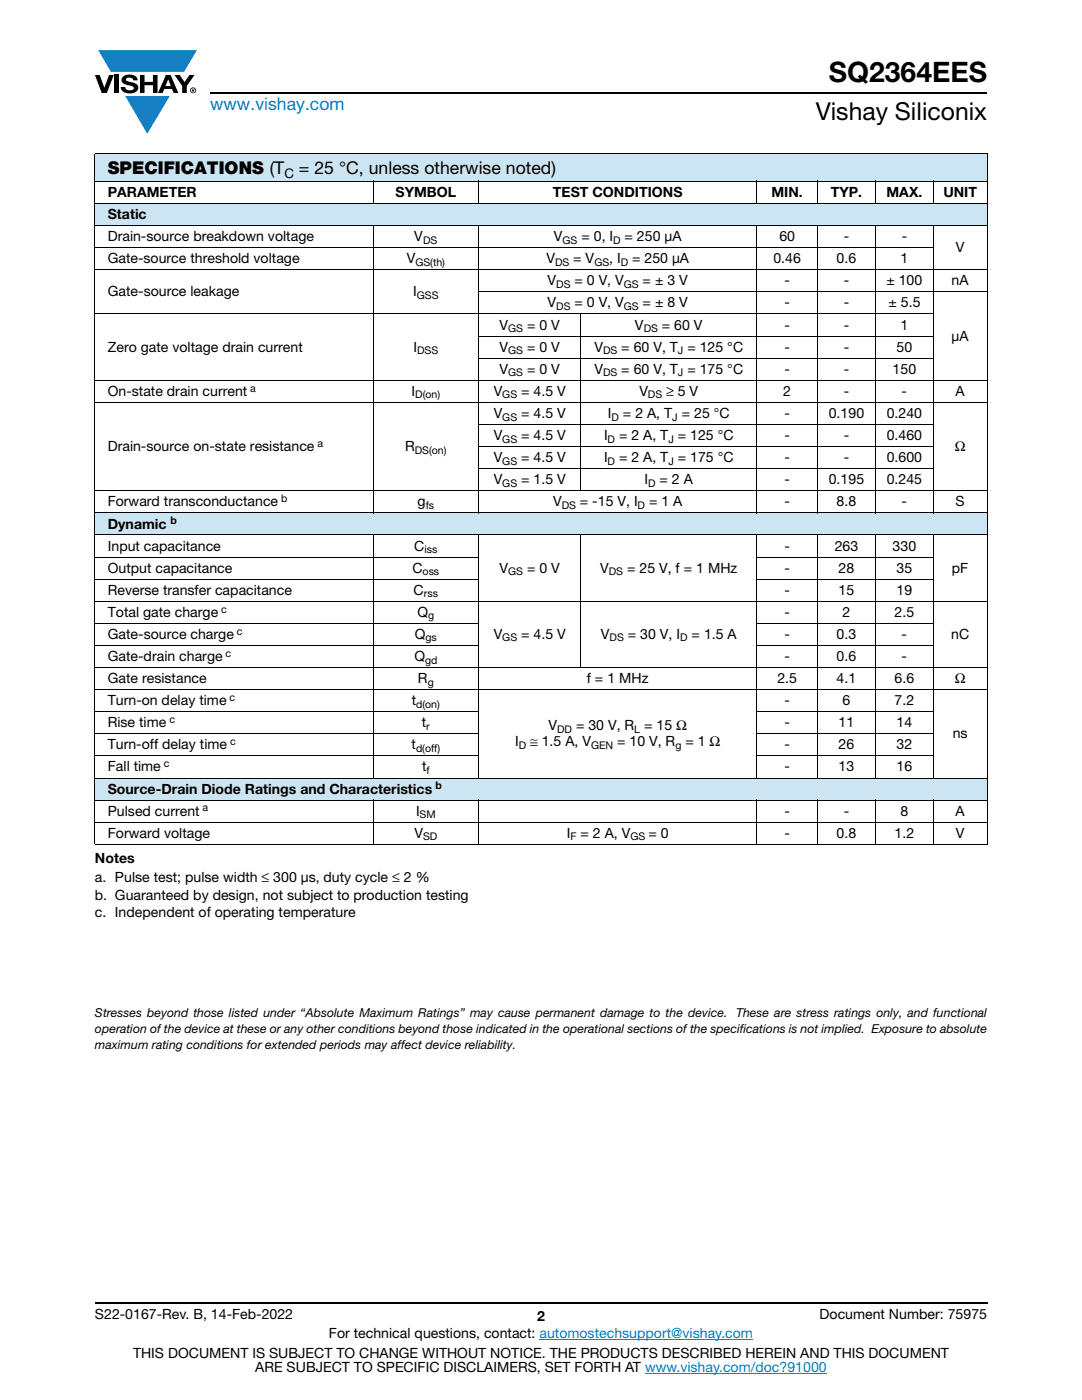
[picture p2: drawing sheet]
<svg xmlns="http://www.w3.org/2000/svg" width="216mm" height="279mm" viewBox="0 0 216 279" stroke-linecap="round" stroke-linejoin="round" font-family="sans-serif">
<defs><g id="words">
<text font-size="5.6" x="165.4" y="16.4">SQ2364EES</text>
<text font-size="4.9" x="162.8" y="24">Vishay Siliconix</text>
<text font-size="3.5" fill="#007ec4" x="42" y="21.9">www.vishay.com</text>
<g font-size="3.5">
<text x="21.5" y="34.8">SPECIFICATIONS (T</text>
<text x="59.6" y="34.8">= 25 °C, unless otherwise noted)</text>
</g>
<g font-size="2.8">
<text x="21.5" y="39.3">PARAMETER</text>
<text x="78.9" y="39.3">SYMBOL</text>
<text x="110.3" y="39.3">TEST CONDITIONS</text>
<text x="153.9" y="39.3">MIN.</text>
<text x="165.8" y="39.3">TYP.</text>
<text x="176.9" y="39.3">MAX.</text>
<text x="188.2" y="39.3">UNIT</text>
<text x="21.5" y="43.7">Static</text>
<text x="21.5" y="52.6">Gate-source threshold voltage</text>
<text x="21.5" y="48.1">Drain-source breakdown voltage</text>
<text x="81.2" y="52.6">V</text>
<text x="82.7" y="48.1">V</text>
<text x="109" y="52.6">V</text>
<text x="110.5" y="48.1">V</text>
<text x="114.4" y="52.6">= V</text>
<text x="116" y="48.1">= 0, I</text>
<text x="121.6" y="52.6">, I</text>
<text x="124.6" y="48.1">= 250 μA</text>
<text x="126.1" y="52.6">= 250 μA</text>
<text x="154.3" y="52.6">0.46</text>
<text x="155.5" y="48.1">60</text>
<text x="166.9" y="52.6">0.6</text>
<text x="168.4" y="48.1">-</text>
<text x="179.7" y="52.6">1</text>
<text x="179.9" y="48.1">-</text>
<text x="190.7" y="50.3">V</text>
<text x="21.5" y="59.2">Gate-source leakage</text>
<text x="82.4" y="59.2">I</text>
<text x="109.3" y="57">V</text>
<text x="114.6" y="57">= 0 V, V</text>
<text x="128.2" y="57">= ± 3 V</text>
<text x="156.5" y="57">-</text>
<text x="168.4" y="57">-</text>
<text x="176.9" y="57">± 100</text>
<text x="189.9" y="57">nA</text>
<text x="99.7" y="65.8">V</text>
<text x="105.2" y="65.8">= 0 V</text>
<text x="109.3" y="61.4">V</text>
<text x="114.6" y="61.4">= 0 V, V</text>
<text x="126.7" y="65.8">V</text>
<text x="128.2" y="61.4">= ± 8 V</text>
<text x="132.1" y="65.8">= 60 V</text>
<text x="156.5" y="61.4">-</text>
<text x="156.5" y="65.8">-</text>
<text x="168.4" y="61.4">-</text>
<text x="168.4" y="65.8">-</text>
<text x="177.3" y="61.4">± 5.5</text>
<text x="179.7" y="65.8">1</text>
<text x="21.5" y="70.2">Zero gate voltage drain current</text>
<text x="82.5" y="70.2">I</text>
<text x="99.7" y="70.2">V</text>
<text x="105.2" y="70.2">= 0 V</text>
<text x="118.6" y="70.2">V</text>
<text x="124" y="70.2">= 60 V, T = 125 °C</text>
<text x="156.5" y="70.2">-</text>
<text x="168.4" y="70.2">-</text>
<text x="178.9" y="70.2">50</text>
<text x="189.9" y="68">μA</text>
<text x="99.7" y="74.6">V</text>
<text x="105.2" y="74.6">= 0 V</text>
<text x="118.6" y="74.6">V</text>
<text x="124" y="74.6">= 60 V, T = 175 °C</text>
<text x="156.5" y="74.6">-</text>
<text x="168.4" y="74.6">-</text>
<text x="178.1" y="74.6">150</text>
<text x="21.5" y="79">On-state drain current</text>
<text x="82.1" y="79">I</text>
<text x="98.5" y="79">V</text>
<text x="98.5" y="83.4">V</text>
<text x="104" y="79">= 4.5 V</text>
<text x="104" y="83.4">= 4.5 V</text>
<text x="121.3" y="83.4">I</text>
<text x="124.3" y="83.4">= 2 A, T = 25 °C</text>
<text x="127.6" y="79">V</text>
<text x="132.9" y="79">≥ 5 V</text>
<text x="156.3" y="79">2</text>
<text x="156.5" y="83.4">-</text>
<text x="165.4" y="83.4">0.190</text>
<text x="168.4" y="79">-</text>
<text x="176.9" y="83.4">0.240</text>
<text x="179.9" y="79">-</text>
<text x="190.7" y="79">A</text>
<text x="98.5" y="87.8">V</text>
<text x="104" y="87.8">= 4.5 V</text>
<text x="120.5" y="87.8">I</text>
<text x="123.5" y="87.8">= 2 A, T = 125 °C</text>
<text x="156.5" y="87.8">-</text>
<text x="168.4" y="87.8">-</text>
<text x="176.9" y="87.8">0.460</text>
<text x="21.5" y="90">Drain-source on-state resistance</text>
<text x="80.8" y="90">R</text>
<text x="98.5" y="92.2">V</text>
<text x="104" y="92.2">= 4.5 V</text>
<text x="120.5" y="92.2">I</text>
<text x="123.5" y="92.2">= 2 A, T = 175 °C</text>
<text x="156.5" y="92.2">-</text>
<text x="168.4" y="92.2">-</text>
<text x="176.9" y="92.2">0.600</text>
<text x="190.5" y="90">Ω</text>
<text x="21.5" y="101">Forward transconductance</text>
<text x="83.3" y="101">g</text>
<text x="98.5" y="96.6">V</text>
<text x="104" y="96.6">= 1.5 V</text>
<text x="110.4" y="101">V</text>
<text x="115.7" y="101">= -15 V, I</text>
<text x="128.6" y="96.6">I</text>
<text x="129.5" y="101">= 1 A</text>
<text x="131.6" y="96.6">= 2 A</text>
<text x="156.5" y="96.6">-</text>
<text x="156.5" y="101">-</text>
<text x="165.4" y="96.6">0.195</text>
<text x="166.9" y="101">8.8</text>
<text x="176.9" y="96.6">0.245</text>
<text x="179.9" y="101">-</text>
<text x="190.7" y="101">S</text>
<text x="21.5" y="105.5">Dynamic</text>
<text x="21.5" y="109.9">Input capacitance</text>
<text x="82.7" y="109.9">C</text>
<text x="156.5" y="109.9">-</text>
<text x="166.6" y="109.9">263</text>
<text x="178.1" y="109.9">330</text>
<text x="21.5" y="114.3">Output capacitance</text>
<text x="21.5" y="118.7">Reverse transfer capacitance</text>
<text x="82.3" y="114.3">C</text>
<text x="82.5" y="118.7">C</text>
<text x="99.7" y="114.3">V</text>
<text x="105.2" y="114.3">= 0 V</text>
<text x="119.8" y="114.3">V</text>
<text x="125.1" y="114.3">= 25 V, f = 1 MHz</text>
<text x="156.5" y="114.3">-</text>
<text x="156.5" y="118.7">-</text>
<text x="167.3" y="114.3">28</text>
<text x="167.3" y="118.7">15</text>
<text x="178.9" y="114.3">35</text>
<text x="178.9" y="118.7">19</text>
<text x="190" y="114.3">pF</text>
<text x="21.5" y="123.1">Total gate charge</text>
<text x="83.3" y="123.1">Q</text>
<text x="156.5" y="123.1">-</text>
<text x="168.1" y="123.1">2</text>
<text x="178.5" y="123.1">2.5</text>
<text x="21.5" y="131.9">Gate-drain charge</text>
<text x="21.5" y="127.5">Gate-source charge</text>
<text x="82.7" y="131.9">Q</text>
<text x="82.8" y="127.5">Q</text>
<text x="98.5" y="127.5">V</text>
<text x="104" y="127.5">= 4.5 V</text>
<text x="119.9" y="127.5">V</text>
<text x="125.3" y="127.5">= 30 V, I</text>
<text x="138" y="127.5">= 1.5 A</text>
<text x="156.5" y="127.5">-</text>
<text x="156.5" y="131.9">-</text>
<text x="166.9" y="127.5">0.3</text>
<text x="166.9" y="131.9">0.6</text>
<text x="179.9" y="127.5">-</text>
<text x="179.9" y="131.9">-</text>
<text x="189.8" y="127.5">nC</text>
<text x="21.5" y="136.3">Gate resistance</text>
<text x="83.4" y="136.3">R</text>
<text x="117.1" y="136.3">f = 1 MHz</text>
<text x="155.1" y="136.3">2.5</text>
<text x="166.9" y="136.3">4.1</text>
<text x="178.5" y="136.3">6.6</text>
<text x="190.5" y="136.3">Ω</text>
<text x="21.5" y="140.7">Turn-on delay time</text>
<text x="82.2" y="140.7">t</text>
<text x="156.5" y="140.7">-</text>
<text x="168.1" y="140.7">6</text>
<text x="178.5" y="140.7">7.2</text>
<text x="21.5" y="149.6">Turn-off delay time</text>
<text x="21.5" y="145.2">Rise time</text>
<text x="82.1" y="149.6">t</text>
<text x="84.2" y="145.2">t</text>
<text x="102.8" y="148.9">I</text>
<text x="105.8" y="148.9">≅ 1.5 A, V</text>
<text x="109.5" y="145.8">V</text>
<text x="114.9" y="145.8">= 30 V, R</text>
<text x="123.1" y="148.9">= 10 V, R</text>
<text x="128.5" y="145.8">= 15 Ω</text>
<text x="136.8" y="148.9">= 1 Ω</text>
<text x="156.5" y="145.2">-</text>
<text x="156.5" y="149.6">-</text>
<text x="167.3" y="145.2">11</text>
<text x="167.3" y="149.6">26</text>
<text x="178.9" y="145.2">14</text>
<text x="178.9" y="149.6">32</text>
<text x="190.1" y="147.4">ns</text>
<text x="21.5" y="154">Fall time</text>
<text x="84.2" y="154">t</text>
<text x="156.5" y="154">-</text>
<text x="167.3" y="154">13</text>
<text x="178.9" y="154">16</text>
<text x="21.5" y="158.4">Source-Drain Diode Ratings and Characteristics</text>
<text x="21.5" y="162.8">Pulsed current</text>
<text x="21.5" y="167.2">Forward voltage</text>
<text x="82.7" y="167.2">V</text>
<text x="83" y="162.8">I</text>
<text x="113.1" y="167.2">I</text>
<text x="115.8" y="167.2">= 2 A, V</text>
<text x="129.4" y="167.2">= 0</text>
<text x="156.5" y="167.2">-</text>
<text x="156.5" y="162.8">-</text>
<text x="166.9" y="167.2">0.8</text>
<text x="168.4" y="162.8">-</text>
<text x="178.5" y="167.2">1.2</text>
<text x="179.7" y="162.8">8</text>
<text x="190.7" y="162.8">A</text>
<text x="190.7" y="167.2">V</text>
<text x="18.9" y="172.1">Notes</text>
<text x="18.9" y="176">a. Pulse test; pulse width ≤ 300 μs, duty cycle ≤ 2 %</text>
<text x="18.9" y="179.6">b. Guaranteed by design, not subject to production testing</text>
<text x="18.9" y="183.1">c. Independent of operating temperature</text>
<text x="18.9" y="263.3">S22-0167-Rev. B, 14-Feb-2022</text>
<text x="107.2" y="263.6">2</text>
<text x="163.6" y="263.3">Document Number: 75975</text>
<text x="65.6" y="267.1">For technical questions, contact: automostechsupport@vishay.com</text>
<text x="26.5" y="271">THIS DOCUMENT IS SUBJECT TO CHANGE WITHOUT NOTICE. THE PRODUCTS DESCRIBED HEREIN AND THIS DOCUMENT</text>
<text x="50.9" y="273.8">ARE SUBJECT TO SPECIFIC DISCLAIMERS, SET FORTH AT www.vishay.com/doc?91000</text>
</g>
<text font-size="2.6" x="56.8" y="35.5">C</text>
<g font-size="2.5">
<text x="18.9" y="202.9">Stresses beyond those listed under “Absolute Maximum Ratings” may cause permanent damage to the device.</text>
<text x="146.9" y="202.9">These are stress ratings only, and functional</text>
<text x="18.9" y="206.1">operation of the device at these or any other conditions beyond those indicated in the operational sections of the specifications is not implied. Exposure to absolute</text>
<text x="18.9" y="209.3">maximum rating conditions for extended periods may affect device reliability.</text>
</g>
<g font-size="2.1">
<text x="82.9" y="53.1">GS(th)</text>
<text x="84.4" y="48.6">DS</text>
<text x="110.7" y="53.1">DS</text>
<text x="112.2" y="48.6">GS</text>
<text x="118.6" y="53.1">GS</text>
<text x="122.4" y="48.6">D</text>
<text x="123.9" y="53.1">D</text>
<text x="83.2" y="59.7">GSS</text>
<text x="111" y="57.5">DS</text>
<text x="124.5" y="57.5">GS</text>
<text x="111" y="61.9">DS</text>
<text x="124.5" y="61.9">GS</text>
<text x="83.2" y="70.7">DSS</text>
<text x="101.4" y="66.3">GS</text>
<text x="101.4" y="70.7">GS</text>
<text x="120.3" y="70.7">DS</text>
<text x="128.4" y="66.3">DS</text>
<text x="135.3" y="70.7">J</text>
<text x="101.4" y="75.1">GS</text>
<text x="120.3" y="75.1">DS</text>
<text x="135.3" y="75.1">J</text>
<text x="49.9" y="78.2">a</text>
<text x="82.8" y="79.5">D(on)</text>
<text x="100.2" y="79.5">GS</text>
<text x="100.2" y="83.9">GS</text>
<text x="122" y="83.9">D</text>
<text x="129.3" y="79.5">DS</text>
<text x="134.2" y="83.9">J</text>
<text x="63.4" y="89.2">a</text>
<text x="100.2" y="88.3">GS</text>
<text x="121.2" y="88.3">D</text>
<text x="133.4" y="88.3">J</text>
<text x="82.8" y="90.5">DS(on)</text>
<text x="100.2" y="92.8">GS</text>
<text x="121.2" y="92.8">D</text>
<text x="133.4" y="92.8">J</text>
<text x="56.1" y="100.2">b</text>
<text x="84.9" y="101.6">fs</text>
<text x="100.2" y="97.2">GS</text>
<text x="112.1" y="101.6">DS</text>
<text x="127.2" y="101.6">D</text>
<text x="129.3" y="97.2">D</text>
<text x="34" y="104.6">b</text>
<text x="84.7" y="110.4">iss</text>
<text x="84.3" y="114.8">oss</text>
<text x="84.6" y="119.2">rss</text>
<text x="101.4" y="114.8">GS</text>
<text x="121.5" y="114.8">DS</text>
<text x="44.1" y="122.3">c</text>
<text x="85.4" y="123.6">g</text>
<text x="45" y="131.1">c</text>
<text x="47.3" y="126.7">c</text>
<text x="84.9" y="128">gs</text>
<text x="100.2" y="128">GS</text>
<text x="121.6" y="128">DS</text>
<text x="135.7" y="128">D</text>
<text x="84.8" y="132.4">gd</text>
<text x="85.3" y="136.8">g</text>
<text x="45.8" y="139.9">c</text>
<text x="83.1" y="141.2">d(on)</text>
<text x="33.8" y="144.3">c</text>
<text x="45.9" y="148.7">c</text>
<text x="85.1" y="145.7">r</text>
<text x="103.5" y="149.5">D</text>
<text x="111.2" y="146.3">DD</text>
<text x="117.9" y="149.5">GEN</text>
<text x="126.6" y="146.3">L</text>
<text x="134.8" y="149.5">g</text>
<text x="32.7" y="153.1">c</text>
<text x="83" y="150.1">d(off)</text>
<text x="85.1" y="154.5">f</text>
<text x="40.4" y="161.9">a</text>
<text x="86.9" y="157.5">b</text>
<text x="83.7" y="163.3">SM</text>
<text x="84.4" y="167.7">SD</text>
<text x="113.9" y="167.7">F</text>
<text x="125.8" y="167.7">GS</text>
</g>
</g></defs>
<g fill="#147fc3">
<path d="M19.6 10h19.7l-2.6 4.3h-1.1h-13.5z"/>
<path d="M25 19.2h8.9l-4.5 7.5z"/>
</g>
<g fill="#000">
<path d="M18.9 15h1l.9 2.5 1-2.5h.9l-1.4 3.6h-1zM22.9 15h.9v3.6h-.9zM24.6 15.3a2.1 2.1 0 0 1 2.8 .3l.1 .4h-.9a.79 .79 0 0 0-.7-.5 .79 .79 0 0 0-.8 .4l.3 .3 1 .2a1.08 1.08 0 0 1 1.2 1 1.08 1.08 0 0 1-1.1 1.2 1.73 1.73 0 0 1-2.4-1.2h.9a.96 .96 0 0 0 .8 .6 .96 .96 0 0 0 .9-.4 1.31 1.31 0 0 0-1.2-.6 1.03 1.03 0 0 1-1.1-.6 1.03 1.03 0 0 1 .2-1.1zM27.9 15h.9v1.3h1.7v-1.3h.9v3.6h-.9v-1.6h-1.7v1.6h-.9zM34.8 15h1.1l.9 1.4 1-1.4h1l-1.5 2.2v1.4h-.9v-1.4z"/>
<path d="M33.6 15.9l.5 1.3h-1.1zM33.1 15l-1.6 3.6h1l.3-.8h1.5l.3 .8h1l-1.6-3.6z"/>
<path d="M38.4 17.8h.2v.2h-.2zM38.3 17.7v.7h.1v-.3l.4 .3-.2-.3 .2-.2-.1-.2z"/>
<path d="M38.1 18a.46 .46 0 0 1 .9 0 .46 .46 0 0 1-.9 0zM37.9 18a.6 .6 0 0 0 1.2 0 .6 .6 0 0 0-1.2 0z"/>
</g>
<path d="M42 18.6h155M18.9 260h178.1" fill="none" stroke="#000" stroke-width=".36"/>
<path d="M107.7 267.3h42.6M128.7 274h36.3" fill="none" stroke="#007ec4" stroke-width=".2"/>
<g fill="#cce5f3">
<path d="M18.9 30.7h178.1v5.5h-178.1z"/>
<path d="M18.9 40.6h178.1v4.4h-178.1z"/>
<path d="M18.9 102.3h178.1v4.5h-178.1z"/>
<path d="M18.9 155.3h178.1v4.4h-178.1z"/>
</g>
<g fill="none" stroke="#000" stroke-width=".2">
<path d="M18.9 30.7h178.1M18.9 36.2h178.1M18.9 30.8v137.6M74.4 36.1v4.6M95.5 36.1v4.6M151 36.1v4.6M163.1 36.1v4.6M174.7 36.1v4.6M186.2 36.1v4.6M197 30.8v137.6M18.9 40.6h178.1M18.9 45h178.1"/>
<path d="M18.9 49.4h167.4M18.9 53.8h178.1M74.4 44.9v57.5M95.4 58.3h101.6M95.5 44.9v57.5M151 44.9v57.5M163.1 44.9v57.5M174.7 44.9v57.5M186.2 44.9v57.5M18.9 62.7h167.4M18.9 75.9h178.1M95.4 67.1h90.9"/>
<path d="M95.4 71.5h90.9M115.9 62.6v35.4M18.9 80.3h178.1M18.9 97.9h178.1M95.4 84.7h90.9M95.4 89.1h90.9M95.4 93.5h90.9M18.9 102.3h178.1M18.9 106.8h178.1M18.9 111.2h76.7M18.9 115.6h76.7M18.9 120h178.1"/>
<path d="M74.4 106.7v48.7M95.5 106.7v48.7M115.9 106.7v26.6M150.9 111.2h35.4M150.9 115.6h35.4M151 106.7v48.7M163.1 106.7v48.7M174.7 106.7v48.7M186.2 106.7v48.7M18.9 124.4h76.7M18.9 128.8h76.7M18.9 133.2h178.1"/>
<path d="M18.9 137.6h178.1M150.9 124.4h35.4M150.9 128.8h35.4M18.9 142h76.7M18.9 146.5h76.7M18.9 150.9h76.7M18.9 155.3h178.1M18.9 159.7h178.1M74.4 159.6v9M95.5 159.6v9M150.9 142h35.4M150.9 146.5h35.4"/>
<path d="M150.9 150.9h35.4M151 159.6v9M163.1 159.6v9M174.7 159.6v9M186.2 159.6v9M18.9 164.1h178.1M18.9 168.5h178.1"/>
</g>
<use href="#words"/>
</svg>
